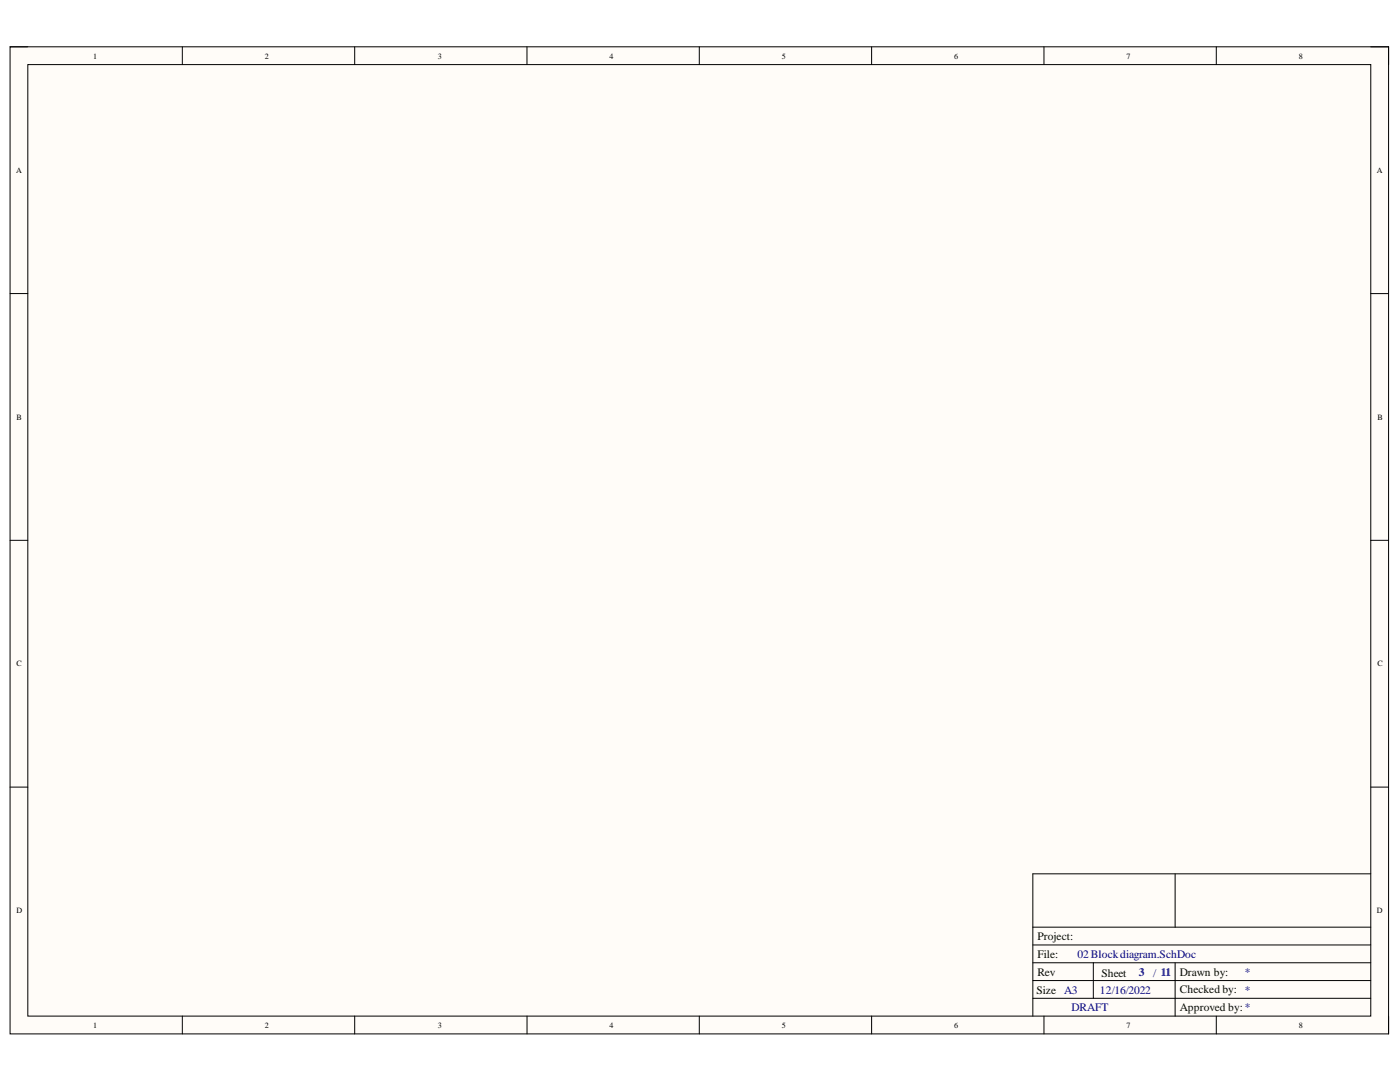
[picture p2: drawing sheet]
<svg xmlns="http://www.w3.org/2000/svg" width="279mm" height="216mm" viewBox="0 0 279 216" stroke-linecap="round" stroke-linejoin="round" font-family="sans-serif">
<defs><g id="words">
<g font-size="2.3" fill="#080d02">
<text x="207.1" y="187.6">Project:</text>
<text x="207.1" y="191.1">File:</text>
<text x="207.1" y="194.8">Rev</text>
<text x="219.8" y="195">Sheet</text>
<text x="235.5" y="194.7">Drawn by:</text>
<text x="206.9" y="198.4">Size</text>
<text x="235.5" y="198.2">Checked by: *</text>
<text x="235.5" y="201.8">Approved by:*</text>
</g>
<g font-size="2.3" fill="#000080">
<text x="215" y="191.1">02Blockdiagram.SchDoc</text>
<text x="227.3" y="194.8">3</text>
<text x="230.1" y="195">/ 11</text>
<text x="248.4" y="194.8">*</text>
<text x="212.4" y="198.4">A3</text>
<text x="213.8" y="201.8">DRAFT</text>
<text x="219.5" y="198.4">12/16/2022</text>
</g>
<g font-size="1.6">
<text x="18.6" y="11.7">1</text>
<text x="52.9" y="11.7">2</text>
<text x="87.4" y="11.7">3</text>
<text x="121.6" y="11.7">4</text>
<text x="156.1" y="11.7">5</text>
<text x="190.4" y="11.7">6</text>
<text x="224.8" y="11.7">7</text>
<text x="259.2" y="11.7">8</text>
<text x="3.2" y="34.5">A</text>
<text x="274.8" y="34.5">A</text>
<text x="3.3" y="83.7">B</text>
<text x="274.9" y="83.7">B</text>
<text x="3.3" y="132.9">C</text>
<text x="274.9" y="132.9">C</text>
<text x="3.3" y="182.2">D</text>
<text x="274.8" y="182.2">D</text>
<text x="18.6" y="205.1">1</text>
<text x="52.9" y="205.1">2</text>
<text x="87.4" y="205.1">3</text>
<text x="121.6" y="205.1">4</text>
<text x="156.1" y="205.1">5</text>
<text x="190.4" y="205.1">6</text>
<text x="224.8" y="205.1">7</text>
<text x="259.2" y="205.1">8</text>
</g>
</g></defs>
<path d="M2 9.3h275.1v197h-275.1z" fill-rule="evenodd" fill="#fffcf8"/>
<path d="M2 9.3h275.1v197h-275.1z" fill="none" stroke="#000" stroke-width=".2"/>
<path d="M5.6 12.9h268v189.9h-268z" fill-rule="evenodd" fill="#fffcf8"/>
<g fill="none" stroke="#000" stroke-width=".2">
<path d="M2 9.3h3.6M5.6 12.9h268v189.9h-268zM36.4 9.3v3.6M70.8 9.3v3.6M105.2 9.3v3.6M139.6 9.3v3.6M174 9.3v3.6M208.3 9.3v3.6M242.7 9.3v3.6M273.6 9.3h3.5v3.6M2 58.6h3.6M273.6 58.6h3.5"/>
<path d="M2 107.8h3.6M273.6 107.8h3.5M2 157.1h3.6M273.6 157.1h3.5M234.5 174.4v10.6M273.6 174.4h-67.5v28.4M206.1 185h67.5M206.1 188.6h67.5M206.1 192.1h67.5M206.1 195.7h67.5M206.1 199.2h67.5M218.2 192.1v7.1"/>
<path d="M234.5 192.1v10.7M36.4 202.8v3.5M70.8 202.8v3.5M105.2 202.8v3.5M139.6 202.8v3.5M174 202.8v3.5M208.3 202.8v3.5M242.7 202.8v3.5M277.1 202.8v3.5"/>
</g>
<use href="#words"/>
</svg>
